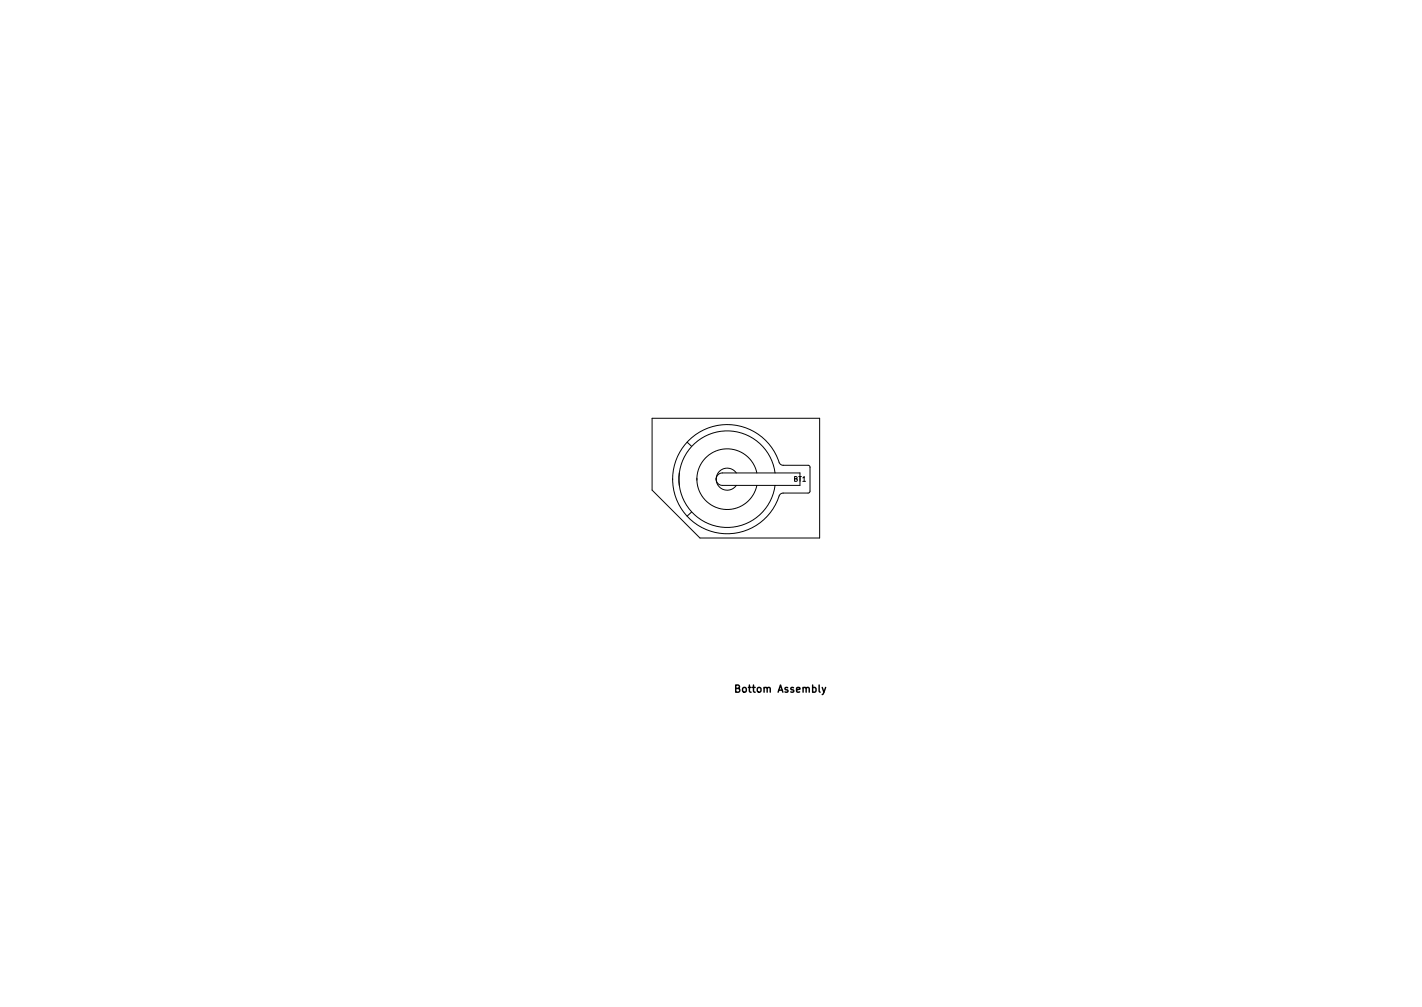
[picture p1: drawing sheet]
<svg xmlns="http://www.w3.org/2000/svg" width="297mm" height="210mm" viewBox="0 0 297 210" stroke-linecap="round" stroke-linejoin="round" font-family="sans-serif">
<defs><g id="words">
<text font-size="2.1" x="154.1" y="144.6">Bottom Assembly</text>
<text font-size="1.4" x="165.8" y="100.5">BT1</text>
</g></defs>
<g fill="none" stroke="#000" stroke-width=".21">
<path d="M136.2 87.3h35v25h-25l-10-10zM140.5 100a11.5 11.5 0 0 0 9.8 11.3 11.5 11.5 0 0 0 12.7-8.1l.6-.3M141.9 98.7a10.1 10.1 0 0 0 8.7 11.3 10.1 10.1 0 0 0 11.3-8.7M143.5 92.3l.9 .9M145.6 99.8a6.3 6.3 0 0 0 5.5 6.5 6.3 6.3 0 0 0 7-5M149.6 99.9a2.3 2.3 0 0 0 1.5 2.3 2.3 2.3 0 0 0 2.7-.9M150 99.1l.9-.4h16.2v2.6h-16.2a1.3 1.3 0 0 1-1.2-.8 1.3 1.3 0 0 1 .3-1.4zM153.8 98.7a2.3 2.3 0 0 0-2.7-.8 2.3 2.3 0 0 0-1.5 2.3M158.1 98.7a6.3 6.3 0 0 0-7-4.9 6.3 6.3 0 0 0-5.5 6.5M161.9 98.7a10.1 10.1 0 0 0-11.3-8.7 10.1 10.1 0 0 0-8.7 11.3M163.6 97.1h5.2l.3 .2 .1 .2v5l-.1 .3-.3 .1h-5.2M163.6 97.1l-.6-.2a11.5 11.5 0 0 0-12.7-8.1 11.5 11.5 0 0 0-9.8 11.3"/>
<path d="M144.5 106.9l-1 .9"/>
</g>
<use href="#words"/>
</svg>
